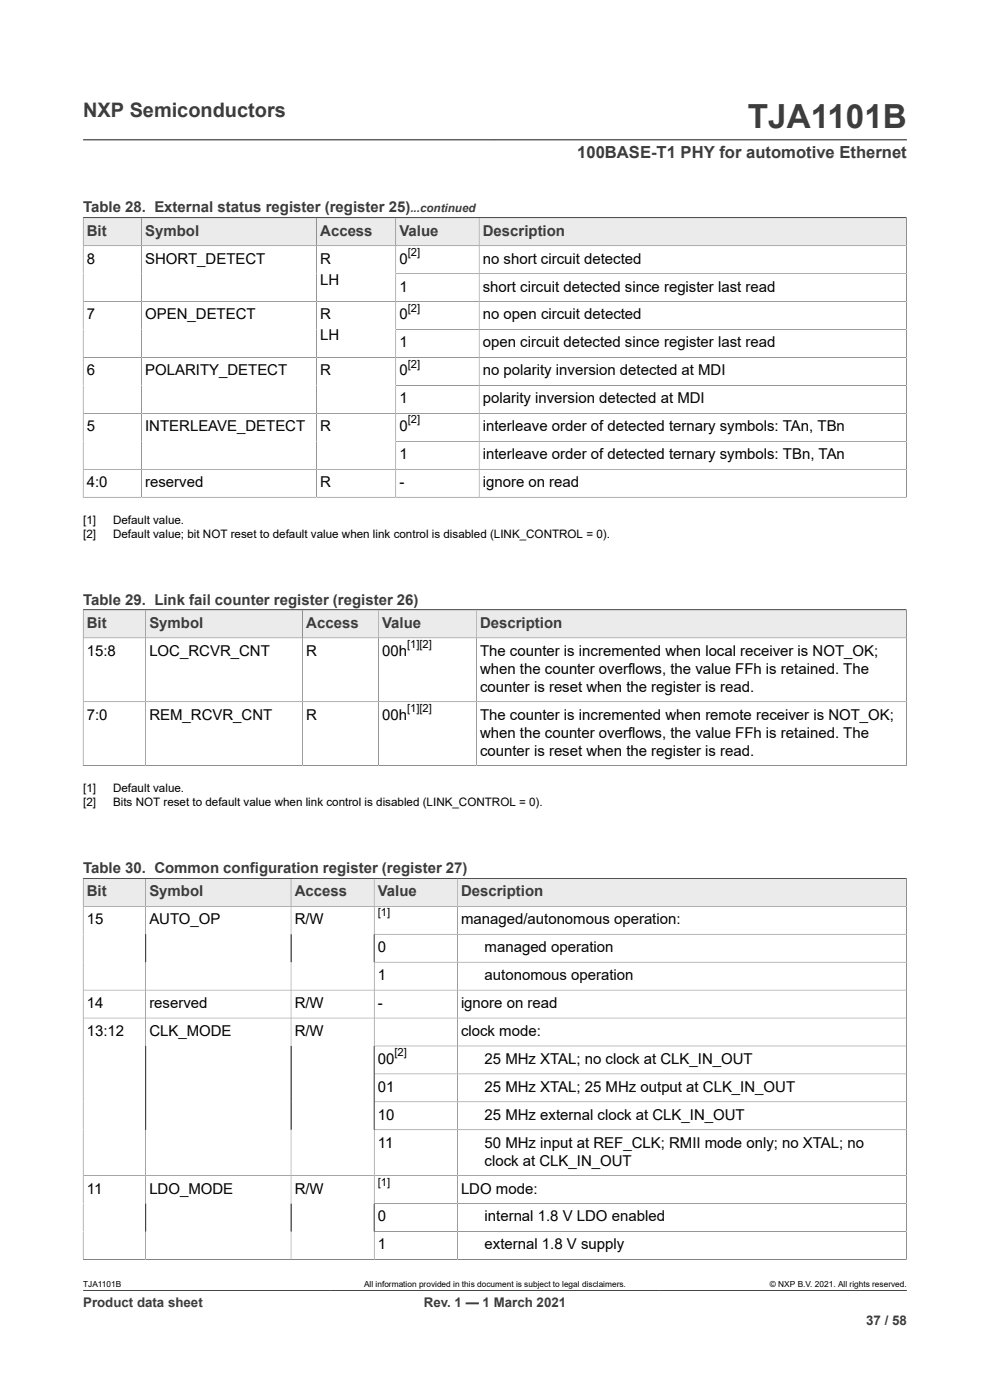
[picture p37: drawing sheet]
<svg xmlns="http://www.w3.org/2000/svg" width="210mm" height="297mm" viewBox="0 0 210 297" stroke-linecap="round" stroke-linejoin="round" font-family="sans-serif">
<defs><g id="words">
<text font-size="7.1" fill="#3c3c3c" x="158.6" y="27.2">TJA1101B</text>
<text font-size="4.2" fill="#3c3c3c" x="17.6" y="24.8">NXP Semiconductors</text>
<text font-size="3.5" fill="#3c3c3c" x="122.4" y="33.5">100BASE-T1 PHY for automotive Ethernet</text>
<g font-size="3.2" fill="#3c3c3c">
<text x="17.6" y="45.1">Table 28. External status register (register 25)</text>
<text x="18.4" y="50">Bit</text>
<text x="30.8" y="50">Symbol</text>
<text x="67.9" y="50">Access</text>
<text x="84.7" y="50">Value</text>
<text x="102.4" y="50">Description</text>
<text x="17.6" y="128.2">Table 29. Link fail counter register (register 26)</text>
<text x="18.4" y="133.2">Bit</text>
<text x="31.7" y="133.2">Symbol</text>
<text x="65" y="133.2">Access</text>
<text x="81.1" y="133.2">Value</text>
<text x="101.8" y="133.2">Description</text>
<text x="17.6" y="185.2">Table 30. Common configuration register (register 27)</text>
<text x="18.4" y="190.1">Bit</text>
<text x="31.7" y="190.1">Symbol</text>
<text x="62.5" y="190.1">Access</text>
<text x="80.2" y="190.1">Value</text>
<text x="97.8" y="190.1">Description</text>
</g>
<g font-size="3.2">
<text x="18.4" y="55.9">8</text>
<text x="30.8" y="55.9">SHORT_DETECT</text>
<text x="67.9" y="55.9">R</text>
<text x="84.7" y="55.9">0</text>
<text x="102.4" y="55.9">no short circuit detected</text>
<text x="67.9" y="60.4">LH</text>
<text x="84.7" y="61.9">1</text>
<text x="102.4" y="61.9">short circuit detected since register last read</text>
<text x="18.4" y="67.8">7</text>
<text x="30.8" y="67.8">OPEN_DETECT</text>
<text x="67.9" y="67.8">R</text>
<text x="84.7" y="67.8">0</text>
<text x="102.4" y="67.8">no open circuit detected</text>
<text x="67.9" y="72.2">LH</text>
<text x="84.7" y="73.7">1</text>
<text x="102.4" y="73.7">open circuit detected since register last read</text>
<text x="18.4" y="79.6">6</text>
<text x="30.8" y="79.6">POLARITY_DETECT</text>
<text x="67.9" y="79.6">R</text>
<text x="84.7" y="79.6">0</text>
<text x="102.4" y="79.6">no polarity inversion detected at MDI</text>
<text x="84.7" y="85.6">1</text>
<text x="102.4" y="85.6">polarity inversion detected at MDI</text>
<text x="18.4" y="91.5">5</text>
<text x="30.8" y="91.5">INTERLEAVE_DETECT</text>
<text x="67.9" y="91.5">R</text>
<text x="84.7" y="91.5">0</text>
<text x="102.4" y="91.5">interleave order of detected ternary symbols: TAn, TBn</text>
<text x="84.7" y="97.4">1</text>
<text x="102.4" y="97.4">interleave order of detected ternary symbols: TBn, TAn</text>
<text x="18.4" y="103.3">4:0</text>
<text x="30.8" y="103.3">reserved</text>
<text x="67.9" y="103.3">R</text>
<text x="84.7" y="103.3">-</text>
<text x="102.4" y="103.3">ignore on read</text>
<text x="18.4" y="139.1">15:8</text>
<text x="31.7" y="139.1">LOC_RCVR_CNT</text>
<text x="65" y="139.1">R</text>
<text x="81.1" y="139.1">00h</text>
<text x="101.8" y="139.1">The counter is incremented when local receiver is NOT_OK;</text>
<text x="101.8" y="142.9">when the counter overflows, the value FFh is retained. The</text>
<text x="101.8" y="146.7">counter is reset when the register is read.</text>
<text x="18.4" y="152.7">7:0</text>
<text x="31.7" y="152.7">REM_RCVR_CNT</text>
<text x="65" y="152.7">R</text>
<text x="81.1" y="152.7">00h</text>
<text x="101.8" y="152.7">The counter is incremented when remote receiver is NOT_OK;</text>
<text x="101.8" y="156.5">when the counter overflows, the value FFh is retained. The</text>
<text x="101.8" y="160.3">counter is reset when the register is read.</text>
<text x="18.4" y="196">15</text>
<text x="31.7" y="196">AUTO_OP</text>
<text x="62.5" y="196">R/W</text>
<text x="97.8" y="196">managed/autonomous operation:</text>
<text x="80.2" y="202">0</text>
<text x="102.8" y="202">managed operation</text>
<text x="80.2" y="207.9">1</text>
<text x="102.8" y="207.9">autonomous operation</text>
<text x="18.4" y="213.8">14</text>
<text x="31.7" y="213.8">reserved</text>
<text x="62.5" y="213.8">R/W</text>
<text x="80.2" y="213.8">-</text>
<text x="97.8" y="213.8">ignore on read</text>
<text x="18.4" y="219.8">13:12</text>
<text x="31.7" y="219.8">CLK_MODE</text>
<text x="62.5" y="219.8">R/W</text>
<text x="97.8" y="219.8">clock mode:</text>
<text x="80.2" y="225.7">00</text>
<text x="102.8" y="225.7">25 MHz XTAL; no clock at CLK_IN_OUT</text>
<text x="80.2" y="231.6">01</text>
<text x="102.8" y="231.6">25 MHz XTAL; 25 MHz output at CLK_IN_OUT</text>
<text x="80.2" y="237.5">10</text>
<text x="102.8" y="237.5">25 MHz external clock at CLK_IN_OUT</text>
<text x="80.2" y="243.5">11</text>
<text x="102.8" y="243.5">50 MHz input at REF_CLK; RMII mode only; no XTAL; no</text>
<text x="102.8" y="247.3">clock at CLK_IN_OUT</text>
<text x="18.4" y="253.2">11</text>
<text x="31.7" y="253.2">LDO_MODE</text>
<text x="62.5" y="253.2">R/W</text>
<text x="97.8" y="253.2">LDO mode:</text>
<text x="80.2" y="259.1">0</text>
<text x="102.8" y="259.1">internal 1.8 V LDO enabled</text>
<text x="80.2" y="265.1">1</text>
<text x="102.8" y="265.1">external 1.8 V supply</text>
</g>
<g font-size="2.8" fill="#3c3c3c">
<text x="17.6" y="277.3">Product data sheet</text>
<text x="89.9" y="277.3">Rev. 1 — 1 March 2021</text>
<text x="183.7" y="281">37 / 58</text>
</g>
<text font-size="2.5" fill="#3c3c3c" x="87.1" y="45.1">...continued</text>
<g font-size="2.5">
<text x="17.6" y="111.1">[1]</text>
<text x="24" y="111.1">Default value.</text>
<text x="17.6" y="114.1">[2]</text>
<text x="24" y="114.1">Default value; bit NOT reset to default value when link control is disabled (LINK_CONTROL = 0).</text>
<text x="17.6" y="168.1">[1]</text>
<text x="17.6" y="171">[2]</text>
<text x="24" y="168.1">Default value.</text>
<text x="24" y="171">Bits NOT reset to default value when link control is disabled (LINK_CONTROL = 0).</text>
</g>
<g font-size="2.4">
<text x="86.5" y="54.3">[2]</text>
<text x="86.5" y="66.1">[2]</text>
<text x="86.5" y="78">[2]</text>
<text x="86.5" y="89.8">[2]</text>
<text x="86.4" y="137.5">[1][2]</text>
<text x="86.4" y="151">[1][2]</text>
<text x="80.2" y="194.4">[1]</text>
<text x="83.7" y="224">[2]</text>
<text x="80.2" y="251.6">[1]</text>
</g>
<g font-size="1.8">
<text x="17.6" y="273.1">TJA1101B</text>
<text x="77.2" y="273.1">All information provided in this document is subject to legal disclaimers.</text>
<text x="163.3" y="273.1">© NXP B.V. 2021. All rights reserved.</text>
</g>
</g></defs>
<path d="M17.6 29.7h174.8M17.6 46.2h174.7" fill="none" stroke="#3c3c3c" stroke-width=".21"/>
<path d="M17.7 46.3h12.2v5.8h-12.2z" fill="#ebebeb"/>
<path d="M17.6 46.2h12.4v5.9h-12.4z" fill="none" stroke="#3c3c3c" stroke-width=".21"/>
<path d="M30.1 46.3h37v5.8h-37z" fill="#ebebeb"/>
<path d="M30 46.2h37.2v5.9h-37.2z" fill="none" stroke="#3c3c3c" stroke-width=".21"/>
<path d="M67.2 46.3h16.7v5.8h-16.7z" fill="#ebebeb"/>
<path d="M67.2 46.2h16.8v5.9h-16.8z" fill="none" stroke="#3c3c3c" stroke-width=".21"/>
<path d="M84 46.3h17.6v5.8h-17.6z" fill="#ebebeb"/>
<path d="M84 46.2h17.6v5.9h-17.6z" fill="none" stroke="#3c3c3c" stroke-width=".21"/>
<path d="M101.7 46.3h90.5v5.8h-90.5z" fill="#ebebeb"/>
<g fill="none" stroke="#3c3c3c" stroke-width=".21">
<path d="M17.6 46.2h174.7v59.4M30 52.1v53.4M67.2 52.1v53.4M84 58.1h108.3M84 52.1v53.4M101.6 46.2v59.3M192.3 52.1h-174.7v53.5M17.6 64h174.7M17.6 75.8h174.7M84 69.9h108.3M17.6 87.7h174.7M17.6 99.6h174.7"/>
<path d="M84 81.8h108.3M84 93.6h108.3M17.6 105.5h174.7M17.6 129.4h174.7"/>
</g>
<path d="M17.7 129.5h13.1v5.8h-13.1z" fill="#ebebeb"/>
<path d="M17.6 129.4h13.3v5.9h-13.3z" fill="none" stroke="#3c3c3c" stroke-width=".21"/>
<path d="M31 129.5h33.1v5.8h-33.1z" fill="#ebebeb"/>
<path d="M30.9 129.4h33.3v5.9h-33.3z" fill="none" stroke="#3c3c3c" stroke-width=".21"/>
<path d="M64.3 129.5h15.9v5.8h-15.9z" fill="#ebebeb"/>
<path d="M64.2 129.4h16.1v5.9h-16.1z" fill="none" stroke="#3c3c3c" stroke-width=".21"/>
<path d="M80.4 129.5h20.6v5.8h-20.6z" fill="#ebebeb"/>
<path d="M80.3 129.4h20.7v5.9h-20.7z" fill="none" stroke="#3c3c3c" stroke-width=".21"/>
<path d="M101.1 129.5h91.1v5.8h-91.1z" fill="#ebebeb"/>
<path d="M17.6 129.4h174.7v33.1M30.9 135.3v27.1M64.2 135.3v27.1M80.3 135.3v27.1M101 129.4v33M192.3 135.3h-174.7v27.2M17.6 148.9h174.7M17.6 162.4h174.7M17.6 186.3h174.7" fill="none" stroke="#3c3c3c" stroke-width=".21"/>
<path d="M17.7 186.4h13.1v5.8h-13.1z" fill="#ebebeb"/>
<path d="M17.6 186.3h13.3v6h-13.3z" fill="none" stroke="#3c3c3c" stroke-width=".21"/>
<path d="M31 186.4h30.7v5.8h-30.7z" fill="#ebebeb"/>
<path d="M30.9 186.3h30.8v6h-30.8z" fill="none" stroke="#3c3c3c" stroke-width=".21"/>
<path d="M61.8 186.4h17.5v5.8h-17.5z" fill="#ebebeb"/>
<path d="M61.7 186.3h17.7v6h-17.7z" fill="none" stroke="#3c3c3c" stroke-width=".21"/>
<path d="M79.4 186.4h17.5v5.8h-17.5z" fill="#ebebeb"/>
<path d="M79.4 186.3h17.6v6h-17.6z" fill="none" stroke="#3c3c3c" stroke-width=".21"/>
<path d="M97.1 186.4h95.1v5.8h-95.1z" fill="#ebebeb"/>
<g fill="none" stroke="#3c3c3c" stroke-width=".21">
<path d="M17.6 186.3h174.7v81M30.9 192.3v74.9M61.7 192.3v74.9M79.4 198.2h112.9M79.4 192.3v74.9M97 186.3v80.9M192.3 192.3h-174.7v75M17.6 216h174.7M79.4 204.1h112.9M192.3 210h-174.7M79.4 221.9h112.9M79.4 227.8h112.9"/>
<path d="M79.4 233.8h112.9M79.4 239.7h112.9M17.6 249.4h174.7M79.4 255.3h112.9M17.6 267.2h174.7M17.6 273.8h174.8M79.4 261.3h112.9"/>
</g>
<use href="#words"/>
</svg>
